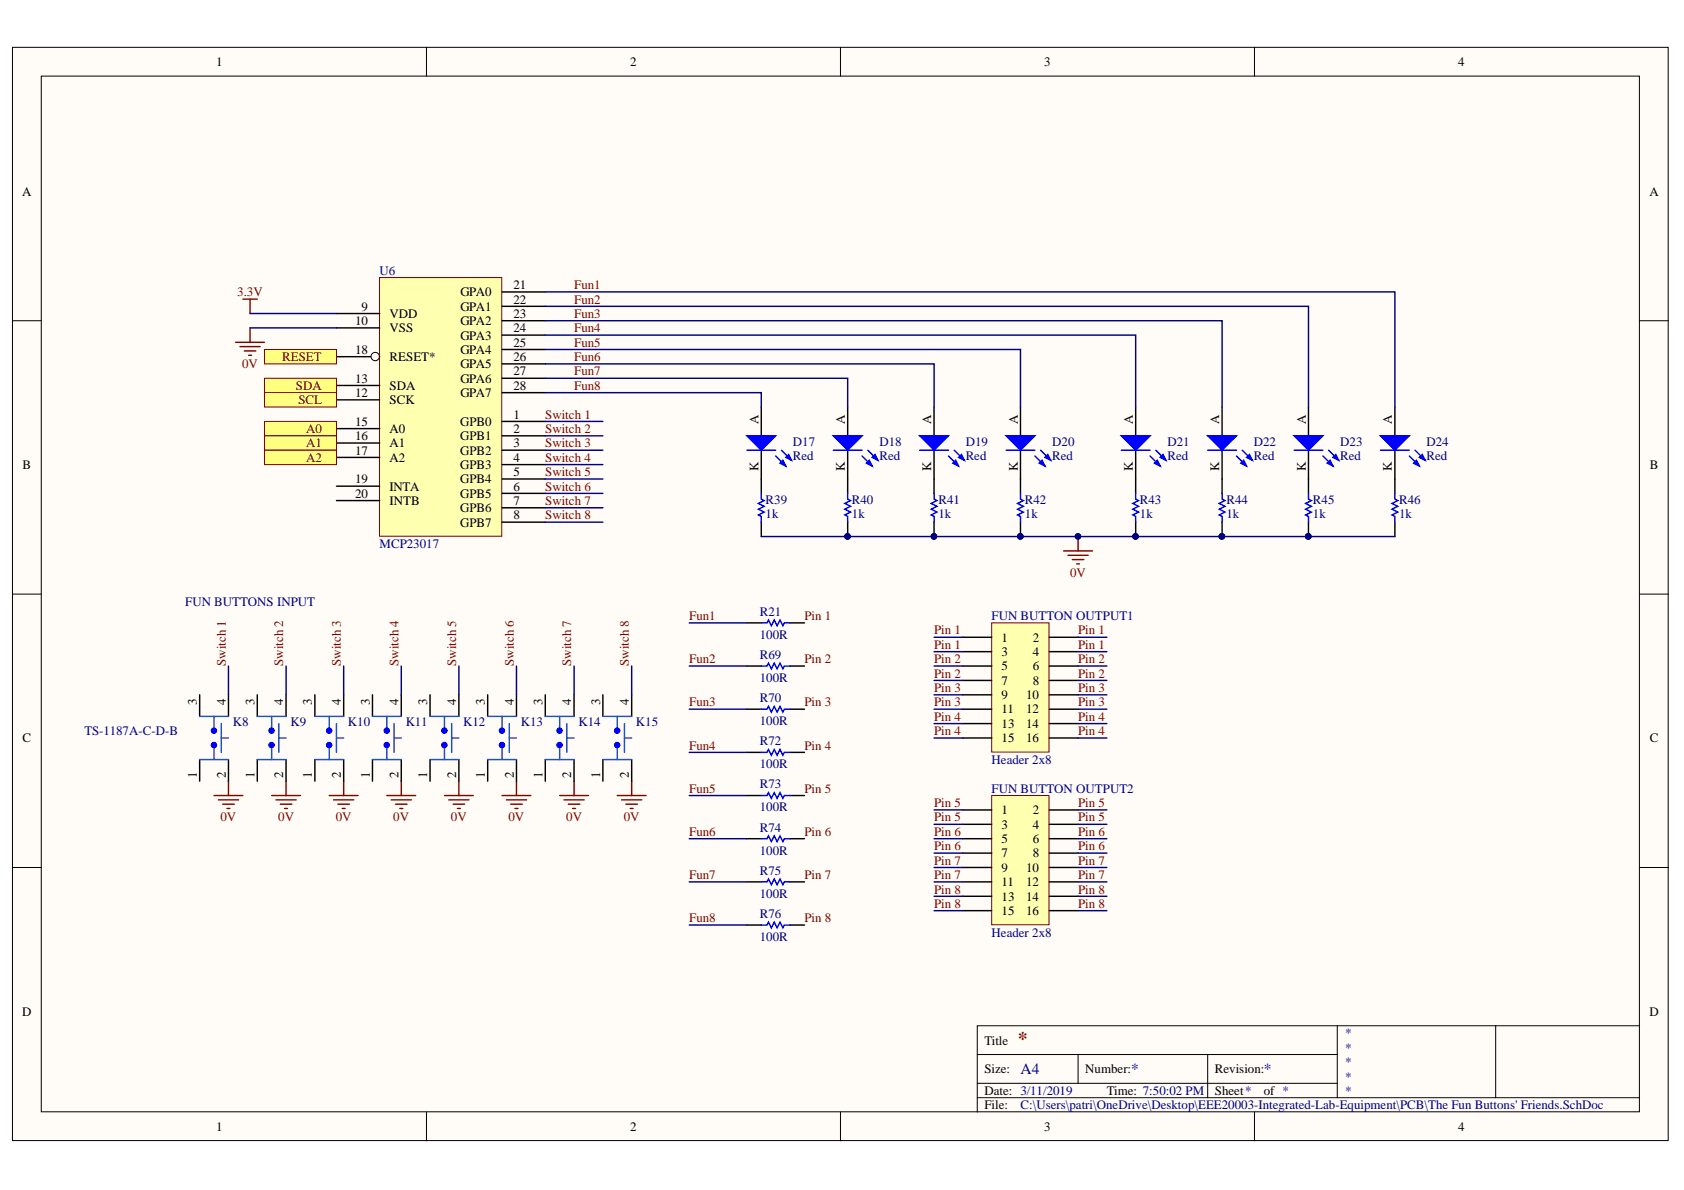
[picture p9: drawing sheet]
<svg xmlns="http://www.w3.org/2000/svg" width="297mm" height="210mm" viewBox="0 0 297 210" stroke-linecap="round" stroke-linejoin="round" font-family="sans-serif">
<defs><g id="words">
<text font-size="3.4" fill="#800000" x="179.5" y="184.3">*</text>
<g font-size="2.7" fill="#000080">
<text x="180" y="189.5">A4</text>
<text x="199.5" y="189.5">*</text>
<text x="222.9" y="189.5">*</text>
</g>
<g font-size="2.3">
<text x="38.1" y="11.7">1</text>
<text x="111.2" y="11.7">2</text>
<text x="184.2" y="11.7">3</text>
<text x="257.2" y="11.7">4</text>
<text x="3.9" y="34.5">A</text>
<text x="290.9" y="34.5">A</text>
<text x="81.2" y="52.3">GPA0</text>
<text x="90.6" y="51">21</text>
<text x="90.6" y="53.6">22</text>
<text x="62.6" y="57.4">10</text>
<text x="63.8" y="54.8">9</text>
<text x="68.7" y="56.1">VDD</text>
<text x="68.7" y="58.6">VSS</text>
<text x="81.2" y="54.8">GPA1</text>
<text x="81.2" y="57.4">GPA2</text>
<text x="81.2" y="59.9">GPA3</text>
<text x="90.6" y="56.1">23</text>
<text x="90.6" y="58.6">24</text>
<text x="62.6" y="62.4">18</text>
<text x="68.7" y="63.7">RESET*</text>
<text x="81.2" y="62.4">GPA4</text>
<text x="81.2" y="65">GPA5</text>
<text x="90.6" y="61.2">25</text>
<text x="90.6" y="63.7">26</text>
<text x="62.6" y="70">12</text>
<text x="62.6" y="67.5">13</text>
<text x="68.7" y="71.3">SCK</text>
<text x="68.7" y="68.8">SDA</text>
<text x="81.2" y="67.5">GPA6</text>
<text x="81.2" y="70">GPA7</text>
<text x="90.6" y="66.2">27</text>
<text x="90.6" y="68.8">28</text>
<text x="62.6" y="75.1">15</text>
<text x="62.6" y="77.7">16</text>
<text x="68.7" y="76.4">A0</text>
<text x="81.2" y="75.1">GPB0</text>
<text x="81.2" y="77.7">GPB1</text>
<text x="90.6" y="73.8">1</text>
<text x="90.6" y="76.4">2</text>
<text x="133.8" y="74.8" transform="rotate(-90 133.8 74.8)">A</text>
<text x="149" y="74.8" transform="rotate(-90 149 74.8)">A</text>
<text x="164.3" y="74.8" transform="rotate(-90 164.3 74.8)">A</text>
<text x="179.5" y="74.8" transform="rotate(-90 179.5 74.8)">A</text>
<text x="199.8" y="74.8" transform="rotate(-90 199.8 74.8)">A</text>
<text x="215.1" y="74.8" transform="rotate(-90 215.1 74.8)">A</text>
<text x="230.3" y="74.8" transform="rotate(-90 230.3 74.8)">A</text>
<text x="245.5" y="74.8" transform="rotate(-90 245.5 74.8)">A</text>
<text x="4" y="82.7">B</text>
<text x="62.6" y="80.2">17</text>
<text x="68.7" y="78.9">A1</text>
<text x="68.7" y="81.5">A2</text>
<text x="81.2" y="80.2">GPB2</text>
<text x="81.2" y="82.7">GPB3</text>
<text x="90.6" y="78.9">3</text>
<text x="90.6" y="81.5">4</text>
<text x="133.8" y="83.1" transform="rotate(-90 133.8 83.1)">K</text>
<text x="149" y="83.1" transform="rotate(-90 149 83.1)">K</text>
<text x="164.3" y="83.1" transform="rotate(-90 164.3 83.1)">K</text>
<text x="179.5" y="83.1" transform="rotate(-90 179.5 83.1)">K</text>
<text x="199.8" y="83.1" transform="rotate(-90 199.8 83.1)">K</text>
<text x="215.1" y="83.1" transform="rotate(-90 215.1 83.1)">K</text>
<text x="230.3" y="83.1" transform="rotate(-90 230.3 83.1)">K</text>
<text x="245.5" y="83.1" transform="rotate(-90 245.5 83.1)">K</text>
<text x="291" y="82.7">B</text>
<text x="62.6" y="85.3">19</text>
<text x="62.6" y="87.8">20</text>
<text x="68.7" y="86.5">INTA</text>
<text x="68.7" y="89.1">INTB</text>
<text x="81.2" y="85.3">GPB4</text>
<text x="81.2" y="87.8">GPB5</text>
<text x="90.6" y="84">5</text>
<text x="90.6" y="86.5">6</text>
<text x="90.6" y="89.1">7</text>
<text x="81.2" y="90.3">GPB6</text>
<text x="81.2" y="92.9">GPB7</text>
<text x="90.6" y="91.6">8</text>
<text x="176.7" y="113.2">1</text>
<text x="182.2" y="113.2">2</text>
<text x="176.7" y="115.7">3</text>
<text x="176.7" y="118.3">5</text>
<text x="182.2" y="115.7">4</text>
<text x="182.2" y="118.3">6</text>
<text x="34.7" y="124.3" transform="rotate(-90 34.7 124.3)">3</text>
<text x="39.8" y="124.3" transform="rotate(-90 39.8 124.3)">4</text>
<text x="44.9" y="124.3" transform="rotate(-90 44.9 124.3)">3</text>
<text x="50" y="124.3" transform="rotate(-90 50 124.3)">4</text>
<text x="55" y="124.3" transform="rotate(-90 55 124.3)">3</text>
<text x="60.1" y="124.3" transform="rotate(-90 60.1 124.3)">4</text>
<text x="65.2" y="124.3" transform="rotate(-90 65.2 124.3)">3</text>
<text x="70.3" y="124.3" transform="rotate(-90 70.3 124.3)">4</text>
<text x="75.4" y="124.3" transform="rotate(-90 75.4 124.3)">3</text>
<text x="80.4" y="124.3" transform="rotate(-90 80.4 124.3)">4</text>
<text x="85.5" y="124.3" transform="rotate(-90 85.5 124.3)">3</text>
<text x="90.6" y="124.3" transform="rotate(-90 90.6 124.3)">4</text>
<text x="95.7" y="124.3" transform="rotate(-90 95.7 124.3)">3</text>
<text x="100.8" y="124.3" transform="rotate(-90 100.8 124.3)">4</text>
<text x="105.8" y="124.3" transform="rotate(-90 105.8 124.3)">3</text>
<text x="110.9" y="124.3" transform="rotate(-90 110.9 124.3)">4</text>
<text x="176.7" y="120.8">7</text>
<text x="176.7" y="123.3">9</text>
<text x="176.7" y="125.9">11</text>
<text x="181" y="123.3">10</text>
<text x="181" y="125.9">12</text>
<text x="182.2" y="120.8">8</text>
<text x="4" y="131">C</text>
<text x="176.7" y="128.4">13</text>
<text x="176.7" y="131">15</text>
<text x="181" y="128.4">14</text>
<text x="181" y="131">16</text>
<text x="291" y="131">C</text>
<text x="34.7" y="137.2" transform="rotate(-90 34.7 137.2)">1</text>
<text x="39.8" y="137.2" transform="rotate(-90 39.8 137.2)">2</text>
<text x="44.9" y="137.2" transform="rotate(-90 44.9 137.2)">1</text>
<text x="50" y="137.2" transform="rotate(-90 50 137.2)">2</text>
<text x="55" y="137.2" transform="rotate(-90 55 137.2)">1</text>
<text x="60.1" y="137.2" transform="rotate(-90 60.1 137.2)">2</text>
<text x="65.2" y="137.2" transform="rotate(-90 65.2 137.2)">1</text>
<text x="70.3" y="137.2" transform="rotate(-90 70.3 137.2)">2</text>
<text x="75.4" y="137.2" transform="rotate(-90 75.4 137.2)">1</text>
<text x="80.4" y="137.2" transform="rotate(-90 80.4 137.2)">2</text>
<text x="85.5" y="137.2" transform="rotate(-90 85.5 137.2)">1</text>
<text x="90.6" y="137.2" transform="rotate(-90 90.6 137.2)">2</text>
<text x="95.7" y="137.2" transform="rotate(-90 95.7 137.2)">1</text>
<text x="100.8" y="137.2" transform="rotate(-90 100.8 137.2)">2</text>
<text x="105.8" y="137.2" transform="rotate(-90 105.8 137.2)">1</text>
<text x="110.9" y="137.2" transform="rotate(-90 110.9 137.2)">2</text>
<text x="176.7" y="143.6">1</text>
<text x="182.2" y="143.6">2</text>
<text x="176.7" y="146.2">3</text>
<text x="176.7" y="148.7">5</text>
<text x="182.2" y="146.2">4</text>
<text x="182.2" y="148.7">6</text>
<text x="176.7" y="151.2">7</text>
<text x="176.7" y="153.8">9</text>
<text x="181" y="153.8">10</text>
<text x="182.2" y="151.2">8</text>
<text x="176.7" y="156.3">11</text>
<text x="176.7" y="158.9">13</text>
<text x="176.7" y="161.4">15</text>
<text x="181" y="156.3">12</text>
<text x="181" y="158.9">14</text>
<text x="181" y="161.4">16</text>
<text x="3.9" y="179.1">D</text>
<text x="290.9" y="179.1">D</text>
<text x="173.6" y="184.3">Title</text>
<text x="173.6" y="189.3">Size:</text>
<text x="191.4" y="189.3">Number:</text>
<text x="214.3" y="189.3">Revision:</text>
<text x="173.6" y="193.1">Date: 3/11/2019</text>
<text x="173.6" y="195.7">File:</text>
<text x="195.2" y="193.1">Time: 7:50:02 PM</text>
<text x="214.3" y="193.1">Sheet*</text>
<text x="222.9" y="193.1">of *</text>
<text x="38.1" y="199.5">1</text>
<text x="111.2" y="199.5">2</text>
<text x="184.2" y="199.5">3</text>
<text x="257.2" y="199.5">4</text>
</g>
<g font-size="2.3" fill="#800000">
<text x="41.8" y="52.3">3.3V</text>
<text x="101.3" y="51">Fun1</text>
<text x="101.3" y="53.6">Fun2</text>
<text x="101.3" y="56.1">Fun3</text>
<text x="101.3" y="58.6">Fun4</text>
<text x="42.7" y="65">0V</text>
<text x="49.8" y="63.7">RESET</text>
<text x="101.3" y="61.2">Fun5</text>
<text x="101.3" y="63.7">Fun6</text>
<text x="52.2" y="68.8">SDA</text>
<text x="52.6" y="71.3">SCL</text>
<text x="101.3" y="66.2">Fun7</text>
<text x="101.3" y="68.8">Fun8</text>
<text x="54" y="76.4">A0</text>
<text x="96.2" y="73.8">Switch 1</text>
<text x="96.2" y="76.4">Switch 2</text>
<text x="54" y="78.9">A1</text>
<text x="54" y="81.5">A2</text>
<text x="96.2" y="81.5">Switch 4</text>
<text x="96.2" y="78.9">Switch 3</text>
<text x="96.2" y="84">Switch 5</text>
<text x="96.2" y="86.5">Switch 6</text>
<text x="96.2" y="89.1">Switch 7</text>
<text x="96.2" y="91.6">Switch 8</text>
<text x="188.8" y="101.7">0V</text>
<text x="121.6" y="109.4">Fun1</text>
<text x="141.9" y="109.4">Pin 1</text>
<text x="164.8" y="111.9">Pin 1</text>
<text x="190.2" y="111.9">Pin 1</text>
<text x="39.8" y="117.5" transform="rotate(-90 39.8 117.5)">Switch 1</text>
<text x="50" y="117.5" transform="rotate(-90 50 117.5)">Switch 2</text>
<text x="60.1" y="117.5" transform="rotate(-90 60.1 117.5)">Switch 3</text>
<text x="70.3" y="117.5" transform="rotate(-90 70.3 117.5)">Switch 4</text>
<text x="80.4" y="117.5" transform="rotate(-90 80.4 117.5)">Switch 5</text>
<text x="90.6" y="117.5" transform="rotate(-90 90.6 117.5)">Switch 6</text>
<text x="100.8" y="117.5" transform="rotate(-90 100.8 117.5)">Switch 7</text>
<text x="110.9" y="117.5" transform="rotate(-90 110.9 117.5)">Switch 8</text>
<text x="121.6" y="117">Fun2</text>
<text x="141.9" y="117">Pin 2</text>
<text x="164.8" y="117">Pin 2</text>
<text x="164.8" y="114.5">Pin 1</text>
<text x="164.8" y="119.5">Pin 2</text>
<text x="190.2" y="117">Pin 2</text>
<text x="190.2" y="114.5">Pin 1</text>
<text x="190.2" y="119.5">Pin 2</text>
<text x="121.6" y="124.6">Fun3</text>
<text x="141.9" y="124.6">Pin 3</text>
<text x="164.8" y="122.1">Pin 3</text>
<text x="164.8" y="124.6">Pin 3</text>
<text x="190.2" y="122.1">Pin 3</text>
<text x="190.2" y="124.6">Pin 3</text>
<text x="164.8" y="127.1">Pin 4</text>
<text x="164.8" y="129.7">Pin 4</text>
<text x="190.2" y="127.1">Pin 4</text>
<text x="190.2" y="129.7">Pin 4</text>
<text x="121.6" y="132.2">Fun4</text>
<text x="141.9" y="132.2">Pin 4</text>
<text x="121.6" y="139.8">Fun5</text>
<text x="141.9" y="139.8">Pin 5</text>
<text x="164.8" y="142.4">Pin 5</text>
<text x="190.2" y="142.4">Pin 5</text>
<text x="38.9" y="144.9">0V</text>
<text x="49.1" y="144.9">0V</text>
<text x="59.2" y="144.9">0V</text>
<text x="69.4" y="144.9">0V</text>
<text x="79.5" y="144.9">0V</text>
<text x="89.7" y="144.9">0V</text>
<text x="99.9" y="144.9">0V</text>
<text x="110" y="144.9">0V</text>
<text x="121.6" y="147.4">Fun6</text>
<text x="141.9" y="147.4">Pin 6</text>
<text x="164.8" y="147.4">Pin 6</text>
<text x="164.8" y="144.9">Pin 5</text>
<text x="164.8" y="150">Pin 6</text>
<text x="190.2" y="147.4">Pin 6</text>
<text x="190.2" y="144.9">Pin 5</text>
<text x="190.2" y="150">Pin 6</text>
<text x="121.6" y="155.1">Fun7</text>
<text x="141.9" y="155.1">Pin 7</text>
<text x="164.8" y="152.5">Pin 7</text>
<text x="164.8" y="155.1">Pin 7</text>
<text x="190.2" y="152.5">Pin 7</text>
<text x="190.2" y="155.1">Pin 7</text>
<text x="164.8" y="157.6">Pin 8</text>
<text x="164.8" y="160.1">Pin 8</text>
<text x="190.2" y="157.6">Pin 8</text>
<text x="190.2" y="160.1">Pin 8</text>
<text x="121.6" y="162.7">Fun8</text>
<text x="141.9" y="162.7">Pin 8</text>
</g>
<g font-size="2.3" fill="#000080">
<text x="67" y="48.4">U6</text>
<text x="139.9" y="78.7">D17</text>
<text x="139.9" y="81.2">Red</text>
<text x="155.1" y="78.7">D18</text>
<text x="155.1" y="81.2">Red</text>
<text x="170.3" y="78.7">D19</text>
<text x="170.3" y="81.2">Red</text>
<text x="185.6" y="78.7">D20</text>
<text x="185.6" y="81.2">Red</text>
<text x="205.9" y="78.7">D21</text>
<text x="205.9" y="81.2">Red</text>
<text x="221.1" y="78.7">D22</text>
<text x="221.1" y="81.2">Red</text>
<text x="236.4" y="78.7">D23</text>
<text x="236.4" y="81.2">Red</text>
<text x="251.6" y="78.7">D24</text>
<text x="251.6" y="81.2">Red</text>
<text x="135" y="88.8">R39</text>
<text x="150.3" y="88.8">R40</text>
<text x="165.5" y="88.8">R41</text>
<text x="180.8" y="88.8">R42</text>
<text x="201.1" y="88.8">R43</text>
<text x="216.3" y="88.8">R44</text>
<text x="231.6" y="88.8">R45</text>
<text x="246.8" y="88.8">R46</text>
<text x="135" y="91.3">1k</text>
<text x="150.3" y="91.3">1k</text>
<text x="165.5" y="91.3">1k</text>
<text x="180.8" y="91.3">1k</text>
<text x="201.1" y="91.3">1k</text>
<text x="216.3" y="91.3">1k</text>
<text x="231.6" y="91.3">1k</text>
<text x="246.8" y="91.3">1k</text>
<text x="67" y="96.7">MCP23017</text>
<text x="32.7" y="106.8">FUN BUTTONS INPUT</text>
<text x="134" y="108.6">R21</text>
<text x="134" y="112.7">100R</text>
<text x="174.9" y="109.4">FUN BUTTON OUTPUT1</text>
<text x="134" y="116.2">R69</text>
<text x="134" y="120.3">100R</text>
<text x="134" y="123.8">R70</text>
<text x="14.9" y="129.7">TS-1187A-C-D-B</text>
<text x="41" y="128.1">K8</text>
<text x="51.2" y="128.1">K9</text>
<text x="61.4" y="128.1">K10</text>
<text x="71.6" y="128.1">K11</text>
<text x="81.7" y="128.1">K12</text>
<text x="91.8" y="128.1">K13</text>
<text x="102" y="128.1">K14</text>
<text x="112.2" y="128.1">K15</text>
<text x="134" y="127.9">100R</text>
<text x="134" y="131.5">R72</text>
<text x="134" y="135.5">100R</text>
<text x="174.9" y="134.8">Header 2x8</text>
<text x="134" y="139.1">R73</text>
<text x="134" y="143.1">100R</text>
<text x="174.9" y="139.8">FUN BUTTON OUTPUT2</text>
<text x="134" y="146.7">R74</text>
<text x="134" y="150.7">100R</text>
<text x="134" y="154.3">R75</text>
<text x="134" y="158.4">100R</text>
<text x="134" y="161.9">R76</text>
<text x="134" y="166">100R</text>
<text x="174.9" y="165.2">Header 2x8</text>
<text x="237.2" y="183">*</text>
<text x="237.2" y="185.5">*</text>
<text x="237.2" y="188.1">*</text>
<text x="237.2" y="190.6">*</text>
<text x="180" y="195.7">C:\Users\patri\OneDrive\Desktop\EEE20003-Integrated-Lab-Equipment\PCB\The Fun Buttons' Friends.SchDoc</text>
<text x="237.2" y="193.1">*</text>
</g>
</g></defs>
<g fill="#fffcf8" stroke="#000" stroke-width=".18">
<path d="M2.2 8.3h292.1v192.9h-292.1z"/>
<path d="M7.3 13.4h281.9v182.7h-281.9z"/>
</g>
<g fill="none" stroke="#000" stroke-width=".18">
<path d="M75.2 8.3v5.1M148.3 8.3v5.1M221.3 8.3v5.1M2.2 56.6h5.1M289.2 56.6h5.1M2.2 104.8h5.1M289.2 104.8h5.1M2.2 153h5.1M289.2 153h5.1M75.2 196.2v5M148.3 196.2v5M172.4 186h63.5"/>
<path d="M172.4 193.6h116.8M172.4 191.1h63.5M190.2 186v5.1M213 186v7.6M221.3 196.2v5M235.9 180.9v12.7M263.8 180.9h-91.4v15.3M289.2 180.9h-25.4v12.7"/>
</g>
<path d="M134.3 71.8v5.1M134.3 79.4v5.1" fill="none" stroke="#000" stroke-width=".25"/>
<path d="M131.7 76.9h5.1l-2.5 2.5z" fill="#00f"/>
<path d="M131.7 76.9h5.1l-2.5 2.5zM137.8 79.4l1.8 1.8M136.8 80.4l1.8 1.8" fill="none" stroke="#00f" stroke-width=".25"/>
<path d="M137.6 81.7l.5-.5 .5 1z" fill="#00f"/>
<path d="M137.6 81.7l.5-.5 .5 1z" fill="none" stroke="#00f" stroke-width=".25"/>
<path d="M138.6 80.7l.5-.5 .5 1z" fill="#00f"/>
<path d="M131.7 79.4h5.1M134.3 87v1l.5 .3-1 .5 1 .5-1 .5 1 .5-1 .5 .5 .3v1M138.6 80.7l.5-.5 .5 1z" fill="none" stroke="#00f" stroke-width=".25"/>
<path d="M149.5 71.8v5.1M149.5 79.4v5.1M134.3 84.5v2.5M134.3 92.1v2.5" fill="none" stroke="#000" stroke-width=".25"/>
<path d="M147 76.9h5.1l-2.6 2.5z" fill="#00f"/>
<path d="M147 76.9h5.1l-2.6 2.5zM153.1 79.4l1.8 1.8M152.1 80.4l1.7 1.8" fill="none" stroke="#00f" stroke-width=".25"/>
<path d="M152.8 81.7l.5-.5 .5 1z" fill="#00f"/>
<path d="M152.8 81.7l.5-.5 .5 1z" fill="none" stroke="#00f" stroke-width=".25"/>
<path d="M153.8 80.7l.5-.5 .6 1z" fill="#00f"/>
<path d="M147 79.4h5.1M149.5 87v1l.5 .3-1 .5 1 .5-1 .5 1 .5-1 .5 .5 .3v1M153.8 80.7l.5-.5 .6 1z" fill="none" stroke="#00f" stroke-width=".25"/>
<path d="M164.8 71.8v5.1M164.8 79.4v5.1M149.5 84.5v2.5M149.5 92.1v2.5" fill="none" stroke="#000" stroke-width=".25"/>
<circle cx="149.5" cy="94.6" r=".48" fill="#000080" stroke="#000080" stroke-width=".18"/>
<path d="M162.2 76.9h5.1l-2.5 2.5z" fill="#00f"/>
<path d="M162.2 76.9h5.1l-2.5 2.5zM168.3 79.4l1.8 1.8M167.3 80.4l1.8 1.8" fill="none" stroke="#00f" stroke-width=".25"/>
<path d="M168.1 81.7l.5-.5 .5 1z" fill="#00f"/>
<path d="M168.1 81.7l.5-.5 .5 1z" fill="none" stroke="#00f" stroke-width=".25"/>
<path d="M169.1 80.7l.5-.5 .5 1z" fill="#00f"/>
<path d="M162.2 79.4h5.1M164.8 87v1l.5 .3-1 .5 1 .5-1 .5 1 .5-1 .5 .5 .3v1M169.1 80.7l.5-.5 .5 1z" fill="none" stroke="#00f" stroke-width=".25"/>
<path d="M180 71.8v5.1M180 79.4v5.1M164.8 84.5v2.5M164.8 92.1v2.5" fill="none" stroke="#000" stroke-width=".25"/>
<circle cx="164.7" cy="94.6" r=".48" fill="#000080" stroke="#000080" stroke-width=".18"/>
<path d="M177.5 76.9h5l-2.5 2.5z" fill="#00f"/>
<path d="M177.5 76.9h5l-2.5 2.5zM183.6 79.4l1.7 1.8M182.5 80.4l1.8 1.8" fill="none" stroke="#00f" stroke-width=".25"/>
<path d="M183.3 81.7l.5-.5 .5 1z" fill="#00f"/>
<path d="M183.3 81.7l.5-.5 .5 1z" fill="none" stroke="#00f" stroke-width=".25"/>
<path d="M184.3 80.7l.5-.5 .5 1z" fill="#00f"/>
<path d="M177.5 79.4h5M180 87v1l.5 .3-1 .5 1 .5-1 .5 1 .5-1 .5 .5 .3v1M184.3 80.7l.5-.5 .5 1z" fill="none" stroke="#00f" stroke-width=".25"/>
<path d="M200.3 71.8v5.1M200.3 79.4v5.1M180 84.5v2.5M180 92.1v2.5" fill="none" stroke="#000" stroke-width=".25"/>
<circle cx="180" cy="94.6" r=".48" fill="#000080" stroke="#000080" stroke-width=".18"/>
<path d="M197.8 76.9h5.1l-2.6 2.5z" fill="#00f"/>
<path d="M197.8 76.9h5.1l-2.6 2.5zM203.9 79.4l1.8 1.8M202.9 80.4l1.7 1.8" fill="none" stroke="#00f" stroke-width=".25"/>
<path d="M203.6 81.7l.5-.5 .5 1z" fill="#00f"/>
<path d="M203.6 81.7l.5-.5 .5 1z" fill="none" stroke="#00f" stroke-width=".25"/>
<path d="M204.6 80.7l.5-.5 .6 1z" fill="#00f"/>
<path d="M197.8 79.4h5.1M200.3 87v1l.5 .3-1 .5 1 .5-1 .5 1 .5-1 .5 .5 .3v1M204.6 80.7l.5-.5 .6 1z" fill="none" stroke="#00f" stroke-width=".25"/>
<path d="M215.6 71.8v5.1M215.6 79.4v5.1M200.3 84.5v2.5M200.3 92.1v2.5" fill="none" stroke="#000" stroke-width=".25"/>
<circle cx="200.3" cy="94.6" r=".48" fill="#000080" stroke="#000080" stroke-width=".18"/>
<path d="M213 76.9h5.1l-2.5 2.5z" fill="#00f"/>
<path d="M213 76.9h5.1l-2.5 2.5zM219.1 79.4l1.8 1.8M218.1 80.4l1.8 1.8" fill="none" stroke="#00f" stroke-width=".25"/>
<path d="M218.9 81.7l.5-.5 .5 1z" fill="#00f"/>
<path d="M218.9 81.7l.5-.5 .5 1z" fill="none" stroke="#00f" stroke-width=".25"/>
<path d="M219.9 80.7l.5-.5 .5 1z" fill="#00f"/>
<path d="M213 79.4h5.1M215.6 87v1l.5 .3-1 .5 1 .5-1 .5 1 .5-1 .5 .5 .3v1M219.9 80.7l.5-.5 .5 1z" fill="none" stroke="#00f" stroke-width=".25"/>
<path d="M230.8 71.8v5.1M230.8 79.4v5.1M215.6 84.5v2.5M215.6 92.1v2.5" fill="none" stroke="#000" stroke-width=".25"/>
<circle cx="215.5" cy="94.6" r=".49" fill="#000080" stroke="#000080" stroke-width=".18"/>
<path d="M228.3 76.9h5l-2.5 2.5z" fill="#00f"/>
<path d="M228.3 76.9h5l-2.5 2.5zM234.4 79.4l1.7 1.8M233.3 80.4l1.8 1.8" fill="none" stroke="#00f" stroke-width=".25"/>
<path d="M234.1 81.7l.5-.5 .5 1z" fill="#00f"/>
<path d="M234.1 81.7l.5-.5 .5 1z" fill="none" stroke="#00f" stroke-width=".25"/>
<path d="M235.1 80.7l.5-.5 .5 1z" fill="#00f"/>
<path d="M228.3 79.4h5M230.8 87v1l.5 .3-1 .5 1 .5-1 .5 1 .5-1 .5 .5 .3v1M235.1 80.7l.5-.5 .5 1z" fill="none" stroke="#00f" stroke-width=".25"/>
<path d="M246 71.8v5.1M246 79.4v5.1M230.8 84.5v2.5M230.8 92.1v2.5" fill="none" stroke="#000" stroke-width=".25"/>
<circle cx="230.8" cy="94.6" r=".49" fill="#000080" stroke="#000080" stroke-width=".18"/>
<path d="M243.5 76.9h5.1l-2.6 2.5z" fill="#00f"/>
<path d="M243.5 76.9h5.1l-2.6 2.5zM249.6 79.4l1.8 1.8M248.6 80.4l1.8 1.8" fill="none" stroke="#00f" stroke-width=".25"/>
<path d="M249.3 81.7l.6-.5 .5 1z" fill="#00f"/>
<path d="M249.3 81.7l.6-.5 .5 1z" fill="none" stroke="#00f" stroke-width=".25"/>
<path d="M250.4 80.7l.5-.5 .5 1z" fill="#00f"/>
<path d="M243.5 79.4h5.1M246 87v1l.5 .3-1 .5 1 .5-1 .5 1 .5-1 .5 .5 .3v1M250.4 80.7l.5-.5 .5 1z" fill="none" stroke="#00f" stroke-width=".25"/>
<path d="M246 84.5v2.5M246 92.1v2.5" fill="none" stroke="#000" stroke-width=".25"/>
<path d="M66.9 49h21.6v45.6h-21.6z" fill="#ffffb0" stroke="#800000" stroke-width=".18"/>
<g fill="none" stroke="#000" stroke-width=".25">
<path d="M59.3 55.3h7.7M59.3 57.8h7.7M59.3 70.5h7.7M59.3 68h7.7M59.3 75.6h7.7M59.3 78.1h7.7M59.3 62.9h7.7M88.6 74.3h7.6M88.6 76.9h7.6M88.6 79.4h7.6M59.3 80.7h7.7M88.6 82h7.6"/>
<path d="M88.6 84.5h7.6M88.6 87h7.6M88.6 89.6h7.6M88.6 92.1h7.6"/>
</g>
<circle cx="66.2" cy="62.9" r=".74" fill="#fffcf8" stroke="#000" stroke-width=".18"/>
<path d="M88.6 51.5h7.6M88.6 54h7.6M88.6 56.6h7.6M88.6 59.1h7.6M88.6 61.6h7.6M88.6 64.2h7.6M88.6 66.7h7.6M88.6 69.3h7.6M59.3 85.8h7.7M59.3 88.3h7.7" fill="none" stroke="#000" stroke-width=".25"/>
<path d="M187.6 97.2h5.1M188.4 97.9h3.5M189.1 98.7h2.1M189.9 99.5h.5M190.2 94.6v2.6" fill="none" stroke="#800000" stroke-width=".25"/>
<circle cx="190.1" cy="94.6" r=".48" fill="#000080" stroke="#000080" stroke-width=".18"/>
<path d="M174.9 109.9h10.1v22.8h-10.1z" fill="#ffffb0" stroke="#800000" stroke-width=".18"/>
<g fill="none" stroke="#000" stroke-width=".25">
<path d="M169.8 112.4h5.1M169.8 114.9h5.1M169.8 117.5h5.1M185.1 112.4h5.1M185.1 114.9h5.1M185.1 117.5h5.1M169.8 120h5.1M169.8 122.6h5.1M169.8 125.1h5.1M169.8 127.6h5.1M169.8 130.2h5.1M185.1 120h5.1"/>
<path d="M185.1 122.6h5.1M185.1 125.1h5.1M185.1 127.6h5.1M185.1 130.2h5.1"/>
</g>
<g fill="none" stroke="#800000" stroke-width=".25">
<path d="M42.8 52.8h2.6M44.1 52.8v2.5M44.1 57.8v2.6M41.6 60.4h5M42.3 61.1h3.6M43.1 61.9h2M43.9 62.7h.5M40.3 137.8v2.5M50.5 137.8v2.5M60.6 137.8v2.5M70.8 137.8v2.5M80.9 137.8v2.5"/>
<path d="M91.1 137.8v2.5M101.3 137.8v2.5M111.4 137.8v2.5M37.8 140.3h5M38.5 141.1h3.6M39.3 141.8h2M40 142.6h.6M47.9 140.3h5.1M48.7 141.1h3.5M49.4 141.8h2.1M50.2 142.6h.5M58.1 140.3h5.1"/>
<path d="M58.8 141.1h3.6M59.6 141.8h2M60.4 142.6h.5M68.2 140.3h5.1M69 141.1h3.6M69.8 141.8h2M70.5 142.6h.5M78.4 140.3h5.1M79.2 141.1h3.5M79.9 141.8h2.1M80.7 142.6h.5M88.6 140.3h5"/>
<path d="M89.3 141.1h3.6M90.1 141.8h2M90.8 142.6h.6M98.7 140.3h5.1M99.5 141.1h3.5M100.2 141.8h2.1M101 142.6h.5M108.9 140.3h5.1M109.6 141.1h3.6M110.4 141.8h2M111.2 142.6h.5"/>
</g>
<g fill="#ffff80" stroke="#800000" stroke-width=".18">
<path d="M46.6 66.7h12.7v2.6h-12.7z" fill-rule="evenodd"/>
<path d="M46.6 69.3h12.7v2.5h-12.7z" fill-rule="evenodd"/>
<path d="M46.6 61.6h12.7v2.6h-12.7z" fill-rule="evenodd"/>
<path d="M46.6 74.3h12.7v2.6h-12.7z" fill-rule="evenodd"/>
<path d="M46.6 76.9h12.7v2.5h-12.7z" fill-rule="evenodd"/>
<path d="M46.6 79.4h12.7v2.6h-12.7z" fill-rule="evenodd"/>
</g>
<path d="M174.9 140.3h10.1v22.8h-10.1z" fill="#ffffb0" stroke="#800000" stroke-width=".18"/>
<g fill="none" stroke="#000" stroke-width=".25">
<path d="M131.7 109.9h2.6M131.7 117.5h2.6M139.4 109.9h2.5M139.4 117.5h2.5M35.2 122.6v3.8M35.2 134v3.8M40.3 122.6v3.8M40.3 134v3.8M45.4 122.6v3.8M45.4 134v3.8M50.5 122.6v3.8M50.5 134v3.8"/>
<path d="M55.5 122.6v3.8M55.5 134v3.8M60.6 122.6v3.8M60.6 134v3.8M65.7 122.6v3.8M65.7 134v3.8M70.8 122.6v3.8M70.8 134v3.8M75.9 122.6v3.8M75.9 134v3.8M80.9 122.6v3.8M80.9 134v3.8"/>
<path d="M86 122.6v3.8M86 134v3.8M91.1 122.6v3.8M91.1 134v3.8M96.2 122.6v3.8M96.2 134v3.8M101.3 122.6v3.8M101.3 134v3.8M106.3 122.6v3.8M106.3 134v3.8M111.4 122.6v3.8M111.4 134v3.8"/>
<path d="M131.7 125.1h2.6M131.7 132.7h2.6M139.4 125.1h2.5M139.4 132.7h2.5M131.7 147.9h2.6M131.7 155.6h2.6M131.7 140.3h2.6M139.4 147.9h2.5M139.4 155.6h2.5M139.4 140.3h2.5M169.8 142.9h5.1M169.8 145.4h5.1"/>
<path d="M169.8 147.9h5.1M169.8 150.5h5.1M169.8 153h5.1M169.8 155.6h5.1M169.8 158.1h5.1M185.1 142.9h5.1M185.1 145.4h5.1M185.1 147.9h5.1M185.1 150.5h5.1M185.1 153h5.1M185.1 155.6h5.1M185.1 158.1h5.1"/>
<path d="M131.7 163.2h2.6M139.4 163.2h2.5M169.8 160.6h5.1M185.1 160.6h5.1"/>
</g>
<g fill="none" stroke="#15c" stroke-width=".25">
<path d="M35.2 134h5.1M35.2 126.4h5.1M37.8 126.4v2.5M37.8 131.4v2.6M39 127.6v5.1M39 130.2h1.3M45.4 134h5.1M45.4 126.4h5.1M47.9 126.4v2.5M47.9 131.4v2.6M49.2 130.2h1.3M49.2 127.6v5.1"/>
<path d="M55.5 134h5.1M55.5 126.4h5.1M58.1 126.4v2.5M58.1 131.4v2.6M59.3 130.2h1.3M59.3 127.6v5.1M65.7 134h5.1M65.7 126.4h5.1M68.2 126.4v2.5M68.2 131.4v2.6M69.5 130.2h1.3M69.5 127.6v5.1"/>
<path d="M75.9 134h5M75.9 126.4h5M78.4 126.4v2.5M78.4 131.4v2.6M79.7 130.2h1.2M79.7 127.6v5.1M86 134h5.1M86 126.4h5.1M88.6 126.4v2.5M88.6 131.4v2.6M89.8 130.2h1.3M89.8 127.6v5.1"/>
<path d="M96.2 134h5.1M96.2 126.4h5.1M98.7 126.4v2.5M98.7 131.4v2.6M100 130.2h1.3M100 127.6v5.1M106.3 134h5.1M106.3 126.4h5.1M108.9 126.4v2.5M108.9 131.4v2.6M110.1 130.2h1.3M110.1 127.6v5.1"/>
</g>
<g fill="#00f" stroke="#00f" stroke-width=".18">
<circle cx="37.7" cy="128.9" r=".48"/>
<circle cx="37.7" cy="131.4" r=".48"/>
<circle cx="47.9" cy="128.9" r=".48"/>
<circle cx="47.9" cy="131.4" r=".48"/>
<circle cx="58.1" cy="128.9" r=".48"/>
<circle cx="58.1" cy="131.4" r=".48"/>
<circle cx="68.2" cy="128.9" r=".48"/>
<circle cx="68.2" cy="131.4" r=".48"/>
<circle cx="78.4" cy="128.9" r=".48"/>
<circle cx="78.4" cy="131.4" r=".48"/>
<circle cx="88.5" cy="128.9" r=".48"/>
<circle cx="88.5" cy="131.4" r=".48"/>
<circle cx="98.7" cy="128.9" r=".48"/>
<circle cx="98.7" cy="131.4" r=".48"/>
<circle cx="108.9" cy="128.9" r=".48"/>
<circle cx="108.9" cy="131.4" r=".48"/>
</g>
<path d="M134.3 109.9h1l.2-.5 .6 1 .5-1 .5 1 .5-1 .5 1 .2-.5h1.1M134.3 117.5h1l.2-.5 .6 1 .5-1 .5 1 .5-1 .5 1 .2-.5h1.1M134.3 125.1h1l.2-.5 .6 1 .5-1 .5 1 .5-1 .5 1 .2-.5h1.1M134.3 132.7h1l.2-.5 .6 1 .5-1 .5 1 .5-1 .5 1 .2-.5h1.1M134.3 140.3h1l.2-.5 .6 1 .5-1 .5 1 .5-1 .5 1 .2-.5h1.1M134.3 147.9h1l.2-.5 .6 1 .5-1 .5 1 .5-1 .5 1 .2-.5h1.1M134.3 155.6h1l.2-.6 .6 1.1 .5-1.1 .5 1.1 .5-1.1 .5 1.1 .2-.5h1.1M134.3 163.2h1l.2-.5 .6 1 .5-1 .5 1 .5-1 .5 1 .2-.5h1.1" fill="none" stroke="#00f" stroke-width=".25"/>
<g fill="none" stroke="#000080" stroke-width=".25">
<path d="M44.1 57.8h15.2M44.1 55.3h15.2M96.2 59.1h104.1v12.7M96.2 56.6h119.4v15.2M96.2 54h134.6v17.8M96.2 51.5h149.8v20.3M96.2 69.3h38.1v2.5M96.2 66.7h53.3v5.1M96.2 64.2h68.6v7.6M96.2 61.6h83.8v10.2M96.2 74.3h10.1M96.2 76.9h10.1"/>
<path d="M96.2 79.4h10.1M96.2 82h10.1M96.2 84.5h10.1M96.2 87h10.1M96.2 89.6h10.1M96.2 92.1h10.1M134.3 94.6h111.7M40.3 117.5v5.1M50.5 117.5v5.1M60.6 117.5v5.1M70.8 117.5v5.1M80.9 117.5v5.1"/>
<path d="M91.1 117.5v5.1M101.3 117.5v5.1M111.4 117.5v5.1M121.6 117.5h10.1M121.6 109.9h10.1M164.8 112.4h5M164.8 114.9h5M164.8 117.5h5M190.2 112.4h5M190.2 114.9h5M190.2 117.5h5M121.6 125.1h10.1"/>
<path d="M121.6 132.7h10.1M164.8 120h5M164.8 122.6h5M164.8 125.1h5M164.8 127.6h5M164.8 130.2h5M190.2 120h5M190.2 122.6h5M190.2 125.1h5M190.2 127.6h5M190.2 130.2h5M121.6 147.9h10.1"/>
<path d="M121.6 155.6h10.1M121.6 140.3h10.1M164.8 142.9h5M164.8 145.4h5M164.8 147.9h5M164.8 150.5h5M164.8 153h5M164.8 155.6h5M164.8 158.1h5M190.2 142.9h5M190.2 145.4h5M190.2 147.9h5"/>
<path d="M190.2 150.5h5M190.2 153h5M190.2 155.6h5M190.2 158.1h5M121.6 163.2h10.1M164.8 160.6h5M190.2 160.6h5"/>
</g>
<g fill="#000080" stroke="#000080" stroke-width=".18">
<circle cx="149.5" cy="94.6" r=".48"/>
<circle cx="164.7" cy="94.6" r=".48"/>
<circle cx="180" cy="94.6" r=".48"/>
<circle cx="190.1" cy="94.6" r=".48"/>
<circle cx="200.3" cy="94.6" r=".48"/>
<circle cx="215.5" cy="94.6" r=".49"/>
<circle cx="230.8" cy="94.6" r=".49"/>
</g>
<use href="#words"/>
</svg>
